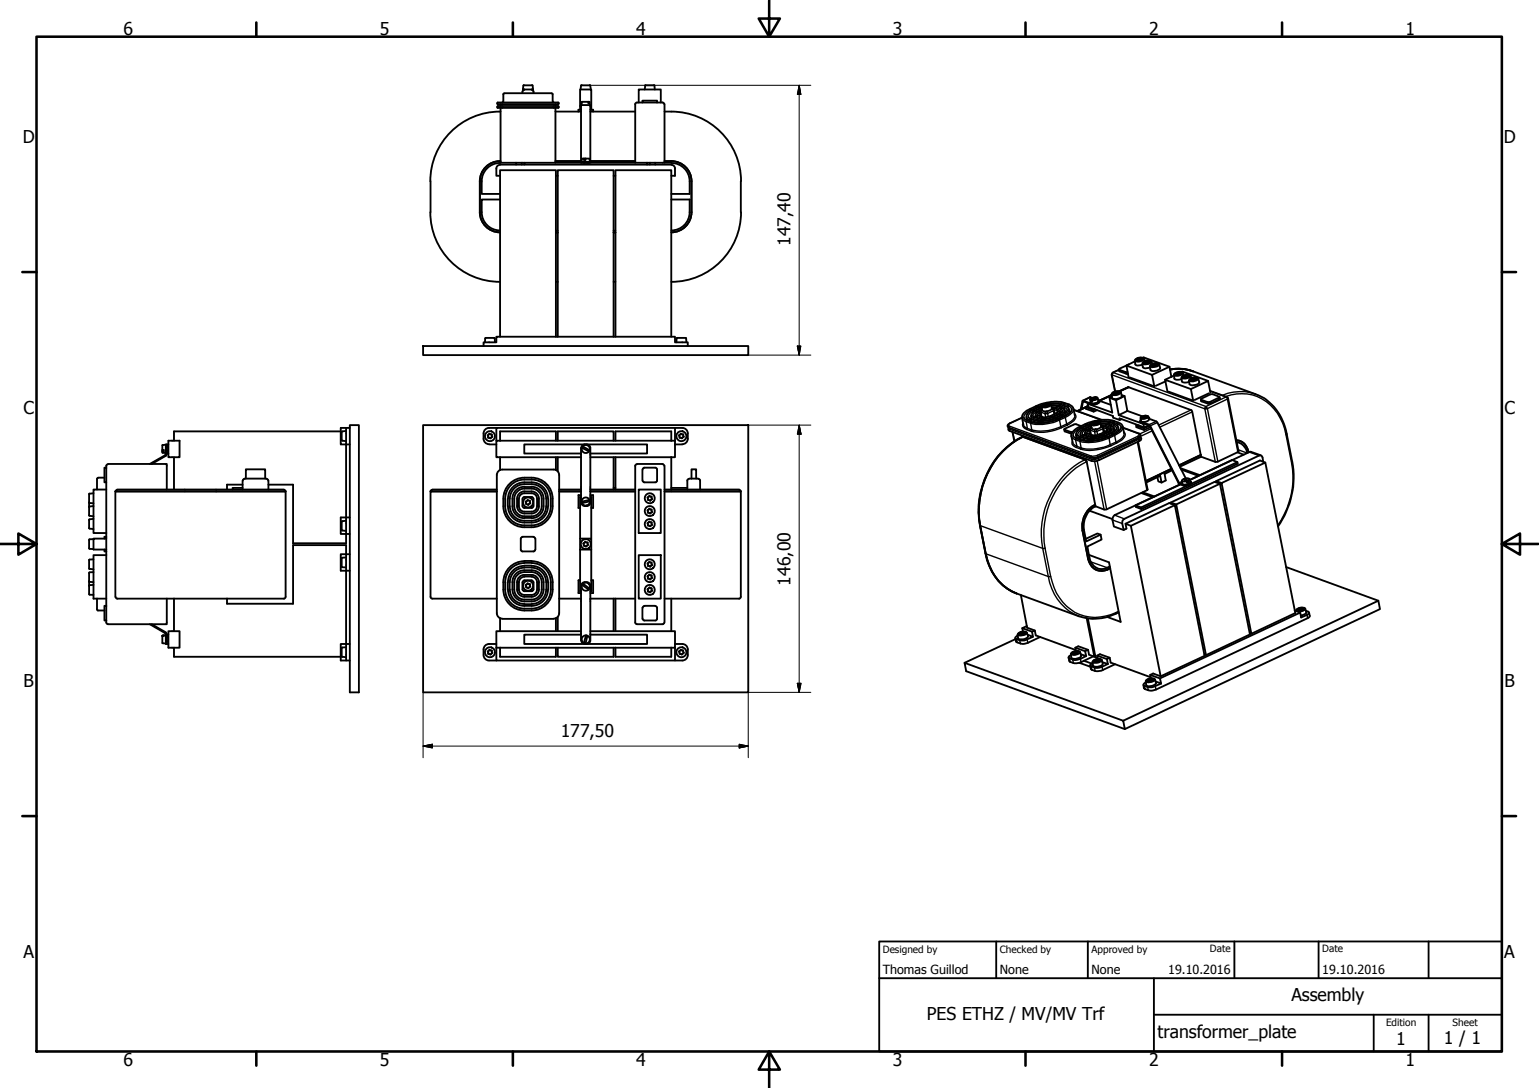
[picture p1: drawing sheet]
<svg xmlns="http://www.w3.org/2000/svg" width="420mm" height="297mm" viewBox="0 0 420 297" stroke-linecap="round" stroke-linejoin="round" font-family="sans-serif">
<defs><g id="words">
<g font-size="4.8">
<text x="33.7" y="9.6">6</text>
<text x="103.7" y="9.6">5</text>
<text x="173.7" y="9.6">4</text>
<text x="243.7" y="9.6">3</text>
<text x="313.7" y="9.6">2</text>
<text x="383.7" y="9.6">1</text>
<text x="6.2" y="38.9">D</text>
<text x="410.5" y="38.9">D</text>
<text x="215.8" y="67.2" transform="rotate(-90 215.8 67.2)">147,40</text>
<text x="6.4" y="113.1">C</text>
<text x="410.7" y="113.1">C</text>
<text x="215.8" y="159.9" transform="rotate(-90 215.8 159.9)">146,00</text>
<text x="6.4" y="187.4">B</text>
<text x="410.7" y="187.4">B</text>
<text x="153.1" y="201.3">177,50</text>
<text x="6.4" y="261.7">A</text>
<text x="410.7" y="261.7">A</text>
<text x="352.6" y="273.4">Assembly</text>
<text x="253" y="278.6">PES ETHZ / MV/MV Trf</text>
<text x="316" y="283.4">transformer_plate</text>
<text x="381.2" y="285.3">1</text>
<text x="394.2" y="285">1 / 1</text>
<text x="33.7" y="290.9">6</text>
<text x="103.7" y="290.9">5</text>
<text x="173.7" y="290.9">4</text>
<text x="243.7" y="290.9">3</text>
<text x="313.7" y="290.9">2</text>
<text x="383.7" y="290.9">1</text>
</g>
<g font-size="3.4">
<text x="241" y="266">Thomas Guillod</text>
<text x="273" y="266">None</text>
<text x="298" y="266">None</text>
<text x="318.9" y="266">19.10.2016</text>
<text x="361" y="266">19.10.2016</text>
</g>
<g font-size="2.7">
<text x="241" y="260.1">Designed by</text>
<text x="273" y="260.1">Checked by</text>
<text x="298" y="260.1">Approved by</text>
<text x="330.3" y="260">Date</text>
<text x="361" y="260">Date</text>
<text x="378.4" y="280.1">Edition</text>
<text x="396.6" y="280.1">Sheet</text>
</g>
</g></defs>
<!-- layer: Visible (ISO) -->
<g fill="none" stroke="#000" stroke-width=".51">
<path d="M135.9 28.9h16.5M135.9 29l-.2 .2 .2 .2h16.5M136.7 30.5a19 19 0 0 0-19.2 19M136.7 29.4v15h6.4M136.7 28.4v.5M137.4 27.7l-.3 .2M137.6 25.5l-.2 .2v2M137.7 25.4h12.9M142.6 24.9v.5M142.9 23.4l-.2 1h2.8l-.1-1M143 23.3h2.3M143 23.2l-.1 .2"/>
<path d="M143.2 24.5l-.5 .5M145.1 24.5l.5 .5M145.3 23.2l.1 .2M145.7 24.9v.5M150.7 25.5l.2 .2v2M150.9 27.7l.3 .2M151.6 30.5h7M151.6 28.4v.5M151.6 29.4v15M152.4 29l.2 .2-.2 .2M152.4 28l.2 .2-.2 .2M152.4 28h-16.5l-.2 .2 .2 .2h16.5"/>
<path d="M158.4 28.9h.2M158.6 28.9v-.2h2.6v.2M158.6 30h-.7v.5M158.6 28.9v15.3M158.6 23.4l-.1 1M158.7 23.3h2.3M158.8 23.2l-.2 .2M160.6 27.8l.1 .4h.1v-.4M160.9 27.8h.1M160.9 27.8h-2l-.2 .9M161 27.9v.8M161 23.2l.2 .2"/>
<path d="M161.2 28.9h.2v-4.5h-3v5.6M161.2 28.9v15.3M161.2 30h.7v.5M161.2 30.5h12.2M161.2 23.4l.1 1M161.4 28.9v1.1M174.4 28v-3.6h6v3.6M175.4 28v-.5h4v.5M176.1 23.4l-.1 1M176.2 23.2l-.1 .2M176.3 23.3h2.3M178.5 23.2l.2 .2"/>
<path d="M178.7 23.4l.1 1M180.9 28l.5 .5M180.9 28h-7l-.4 .2-.1 16.2M181.4 28.4v16h-4.7M181.4 30.5h1.9M183.3 30.5a19 19 0 0 1 19 19M117.5 57.9a19 19 0 0 0 19 19M117.5 49.5v8.5M135.5 46v2h1M136.5 44.5a5 5 0 0 0-5 5v3.4h5M136.5 54.5h-5a9.1 9.1 0 0 0 .7 5.9 5 5 0 0 0 4.3 2.5M136.5 44.4h.2"/>
<path d="M136.7 44a5.5 5.5 0 0 0-5.7 5.5v8.5a5.5 5.5 0 0 0 5.5 5.4M140.9 44.4v.5M142.4 44.4v.5M143.1 44.9v-.5h33.6v.5M151.6 44h7M151.8 48h.5M158.6 44.2h2.6v.2h-2.6zM158.9 43.3h2M158.9 43.4l-.2 .8M159.4 43.3v.4h.4l.1-.4M160.9 43.4h.1M161 43.4v.8"/>
<path d="M161.2 44h12.2M167.5 48h.5M177.4 44.4v.5M178.9 44.4v.5M181.4 44.4h1.9M181.4 44h1.9M183.3 44.9l-46.8 .1a.98 .98 0 0 0-1 1M183.3 54.5h5a9.1 9.1 0 0 1-.7 5.9 5 5 0 0 1-4.3 2.5M183.3 45a.98 .98 0 0 1 1 1M183.3 44.5a5 5 0 0 1 5 5v3.4h-5M183.3 44a5.5 5.5 0 0 1 5.5 5.5v8.5a5.5 5.5 0 0 1-5.5 5.4M184.3 46v2h-1"/>
<path d="M202.2 49.5v8.5M202.3 57.9a19 19 0 0 1-19 19M151.8 63h.5M151.8 63.5h.5M151.8 76.9h.5M167.5 63h.5M167.5 63.5h.5M167.5 76.9h.5M115.5 94.5h88.8v2.5h-88.8zM132 94.5v-1h3.5v-1.6h48.8v1.6h3.5v1M132.5 92.4l-.1 1.1M132.6 92.3l-.1 .1"/>
<path d="M132.7 92.3l2.4 .1M135.1 92.4v1.1M136.5 91.9v-45.4h15.3v45.4M152.3 91.9v-45.4h15.2v45.4M168 91.9v-45.4h15.3v45.4M184.7 92.4v1.1M184.7 92.4l2.5-.1 .1 .1M187.3 92.4l.1 1.1M307.5 99.8l7 2.5 .7 3.2M308.1 99.5l-.1 .1M309.8 98.7l-2.3 1.1 .6 3.2M310.5 98l.6-.2 .6 .2-.1 .2-.6 .2-.5-.1z"/>
<path d="M312 97.7l.2-.1 7.1 2.5 .5 2.8M312.7 98.7h1.1l-.1 .3-.6 .2-.6-.2zM314.6 99.6l1.2-.2-.1 .3-.6 .2-.6-.1zM93 117.8h-45.5v2.5M93.4 117.8l-.1 .1v2.3l.1 .1M94.5 116.8v4.5M94.5 117.7l-1 .1M95.5 116.1h2.5v72.9h-2.5zM95.5 116.8h-2.5v4.5h1.5M115.5 116.1h88.8v72.9h-88.8zM132 118.3v1.5a1.49 1.49 0 0 0 1.5 1.5M133.2 119v.4"/>
<path d="M133.2 119.4l.2 .1M133.3 118.8l-.1 .2M133.4 119.5l.6 .1M133.5 116.8a1.49 1.49 0 0 0-1.5 1.5M133.5 116.8h2M133.7 118.5l-.5 .2M133.8 118.4l.3 .2M134.2 118.6l.1 .7M134.3 119.4l-.3 .2M184.3 116.8h2a1.49 1.49 0 0 1 1.5 1.5M185.4 119l.1 .4M185.6 119.4l.1 .1"/>
<path d="M185.7 119.5l.5 .1M185.7 118.5l-.3 .5M185.8 118.5l.6 .1M186.4 118.6l.1 .1M186.5 118.7l.1 .4M186.6 119.1l-.3 .5M187.8 118.3v1.5a1.49 1.49 0 0 1-1.5 1.5M279.1 119.2h.1M279.2 119.2l17.1 6.3 .4 .5 2.4 12.2M279.2 119.2l-.1 .1M285.1 110.5l1.2-.1-.2 .4-.6 .1h-.5zM292.4 118h.4"/>
<path d="M292.5 118.4h.1M293.1 115.9l.7-.1 1.3 .5M295.5 109.5l-.5 2.2M295.7 109.7l-.4 2M295.7 109.4l2.2 .8M295.8 109.6l2.5 .9 1.5-.4M296.4 111.2l.7-.3-2.9 1.4M296.9 110.2l.2 .9 6.7 2.5 .1 .4 1.8 .7M297.7 108.4l.4 .2M298.1 109.4l-.2 .2M298.6 115.5l.7-.3 .4 .2-.2 .3-.5 .2-.6-.2zM298.9 111.7l-.4 .2"/>
<path d="M299.2 108.6l-.1-.2-1.2 .9v.3M299.5 112l-.9 .4-2.1-.8-.1-.4 2.1 .7 .1 .5M299.5 108.5l-1.3 .8v.4l-.3-.1M299.7 108.7l.2 .8a1.73 1.73 0 0 1-2.2 .4l-.1-.8M299.7 109.8l-.4 .2M299.8 109.3h.1M300.1 109.4l3.2 1.1M302.9 108.6l1.8 .7M303.5 108.3l-.6 .3 .8 4-6.8-2.4 .2-.1M303.5 107.9l-3.3 1.5M304.2 107.2l1.2-.2-.2 .4-.5 .2-.6-.1zM304.7 109.3l2.3-1.2 .8 4.1-2.4 1.1z"/>
<path d="M305.4 113.3l6.8 2.4 .2 1M306.2 114.4l-.5 .3-.1-.5 6.8 2.5 1.2-.6M306.2 107.9l.8 .2M307.3 101.6h.5M307.5 102h.5M307.8 112.2l4 1.5M308 105.7h.1M308.1 105.7l17.2 6.3 2.6 12.7M308.1 105.7l-2.5 1.2M308.4 103l6.5 2.4M310.6 116l-.4 .2M310.7 119.6l-11.7 5.6-.6-.2"/>
<path d="M311.4 114.2l.1-.2 1.9-.3 .1 .3v.2l-.1-.4-1.9 .4v.3l-.1-.2M311.5 115.1l2.2 .8M311.5 115.4l2.3 .8M312.4 115.7h-.2M313.6 114l.1 .5a1.56 1.56 0 0 1-2.2 .4l-.1-.5M313.6 114.3l2.1 .7M313.8 116.3l-1.5 .7M313.9 116.3l7.9 15.6M314 116.3l7.9 15.5M314.1 116.6l-1.7 .8-2.1-.8-.1-.4 2.1 .8 .1 .4M316 115.4l7.7 15.2M318.2 104.1l-2.7 1.2"/>
<path d="M319 106.9l6.4 2.4M319.3 100.1l-4.8 2.2M319.4 100.9a12.5 12.5 0 0 1 6.4 .5l17 6.2M320.5 102.5l-2.4 1.2M321.2 101.9l.6-.2 .6 .1-.2 .4-.5 .1-.6-.1zM322.6 101.5h.2l7 2.5M323.3 102.7l.6-.2 .6 .1-.7 .4h-.6zM325.1 106.2l-7-2.5 .6 3.1M325.3 103.4l1.2-.1-.1 .3-.6 .2-.6-.1zM330.1 107.4l-4 1.8M330.4 107.7l.7-.1 1.8 .7-.2 .3M330.5 107.2l-.7-3.2-4.7 2.2 .7 3.2"/>
<path d="M333.1 108.8l-.2 .2M24.3 137.2l1.2 .2M24.3 138.3v.1M24.3 134.9v3.4M24.5 134.7l-.2 .2M25.5 138.2l-1.1 .1-.1 2.4M25.5 134.7l-1.1 .1M26.5 130.7v3M26.7 130.4h1.8M26.8 130.5l-.3 .2M29 133.7h-3.5v11.8h3.5M29 127.7h-.5v4h.5"/>
<path d="M29 127.2v42.7M29.5 126.7l-.5 .5M29.5 126.7h16v7M31.5 134.2h46.5v28.7M31.5 134.2v28.7M32 133.7h45.5M32 133.7l-.4 .5M44.3 122.9h.4v.3h-.4M44.3 121.5v2.1M44.4 123.6l.9 .1M44.4 123.5v.1M45.1 124.3l-4.2 2.4"/>
<path d="M45.2 124l-.1 .2M45.3 124v-2.7h.2v2.7M45.3 121.4l-.9 .1M45.5 124l-.3 .4-3.8 2.3M46 120.3h3v4.5h-3zM46 121.3h-.5v2.5h.5M47.5 124.8v8.9M66.2 133.2h-2.7v.5M66.2 132.3h-4.2v1.4M66.2 131.2v2.5M66.3 131.2l.4-.5h6l.5 .5M67.1 130.7v-2.6h5.3v2.6"/>
<path d="M73.3 132.3h6.7v16h14.5v-2.5M73.3 131.2v2.5M77.5 133.7l.5 .5h-46.5M93.5 120.3l1 .1M94.5 121.3v24.5M94.5 121.3h1M118 133.7l-.5 .5h18.1h-18.1v28.7M118 133.7h17.6M133.5 121.3h2M135.5 120.3v-3.5h48.8v3.5M136.5 120.3h-1v4.5h1M136.5 120.3v-2.5h15.3v2.5"/>
<path d="M136.5 124.8v3.5M136.5 120.3h47.8M136.5 124.8h22.1M137.1 128.2a1.49 1.49 0 0 0-1.5 1.5v37.7a1.49 1.49 0 0 0 1.5 1.5M137.2 128.2h13.9M137.4 138.2a5.7 5.7 0 0 0 5.8 5.7M137.9 138.2a5.2 5.2 0 0 0 5.3 5.2M138.6 136.2v2M138.7 138.2a4.5 4.5 0 0 0 4.5 4.5M139.1 136.2v2M139.2 138.2a4 4 0 0 0 4 4M139.9 138.2a3.3 3.3 0 0 0 3.3 3.3"/>
<path d="M140.4 138.2a2.76 2.76 0 0 0 2.8 2.8M141.2 138.2a2 2 0 0 0 2 2M141.7 138.2a1.49 1.49 0 0 0 1.5 1.5M142.6 136.2v2M142.7 138.2l.5 .5M143.1 134.2h2.1M143.1 138.7h2.1M143.1 135.7h2.1M143.1 139.7h2.1M143.1 130.4h2.1M143.1 130.9h2.1M143.1 132.2h2.1"/>
<path d="M143.1 131.7h2.1M143.1 133h2.1M143.1 133.4h2.1M143.1 134.7h2.1M143.2 135.7l-.5 .5M143.2 134.7a1.49 1.49 0 0 0-1.5 1.5v2M143.2 134.2a2 2 0 0 0-2 2v2M143.2 133.4a2.76 2.76 0 0 0-2.8 2.8v2M143.2 132.9a3.3 3.3 0 0 0-3.3 3.3v2M143.2 132.2a4 4 0 0 0-4 4M143.2 131.7a4.5 4.5 0 0 0-4.5 4.5M143.2 130.9a5.2 5.2 0 0 0-5.3 5.3v2"/>
<path d="M143.2 130.4a5.7 5.7 0 0 0-5.8 5.8v2M143.6 136.9v.6M144 136.6l-.4 .3M144.1 136.6h-.1M144.2 136.5l.5 .4M144.6 137.5l-.3 .3-.6-.3M144.7 136.9l.1 .4M144.7 137.3v.2M145.1 135.7l.5 .5M145.1 134.7a1.49 1.49 0 0 1 1.5 1.5v2M145.1 134.2a2 2 0 0 1 2 2v2M145.1 133.4a2.76 2.76 0 0 1 2.8 2.8v2"/>
<path d="M145.1 132.9a3.3 3.3 0 0 1 3.3 3.3v2M145.1 131.7a4.5 4.5 0 0 1 4.5 4.5M145.1 130.9a5.2 5.2 0 0 1 5.3 5.3v2M145.1 130.4a5.7 5.7 0 0 1 5.8 5.8v2M145.1 132.2a4 4 0 0 1 4 4l.1 2M145.6 138.2l-.5 .5M145.7 136.2v2M146.6 138.2a1.49 1.49 0 0 1-1.5 1.5M147.1 138.2a2 2 0 0 1-2 2M147.9 138.2a2.76 2.76 0 0 1-2.8 2.8M148.4 138.2a3.3 3.3 0 0 1-3.3 3.3M149.1 138.2a4 4 0 0 1-4 4"/>
<path d="M149.6 138.2a4.5 4.5 0 0 1-4.5 4.5M149.7 136.2v2M150.4 138.2a5.2 5.2 0 0 1-5.3 5.2M150.9 138.2a5.7 5.7 0 0 1-5.8 5.7M151.2 128.2a1.49 1.49 0 0 1 1.5 1.5v37.7a1.49 1.49 0 0 1-1.5 1.5M151.8 124.8v3.5M152.3 120.3v-2.5h15.2v2.5M152.3 124.8v3.9M152.7 134.2h5.9M152.7 133.7h5.9M158.6 123.8h-15.5v-2.5h33.6v2.5h-15.5M158.6 122.3v14.9"/>
<path d="M158.6 135.2h-.7v3.5h.5M158.6 135.7h-.2v11.4M158.7 137.2a1.09 1.09 0 0 0 1.4 1M158.8 137h.1M158.9 122.2l1.8 1 .2-.3M159.1 121.8l1.8 1.1M159.1 121.9l-.2 .4M160.1 121.3a1.13 1.13 0 0 0-1.4 1M160.2 121.3a.98 .98 0 0 1 1 1v14.9a.99 .99 0 0 1-1 1M160.9 136.5l.1 .4M160.9 136.5l-2 .5M161 136.9l-2 .4-.1-.3"/>
<path d="M161.2 124.8h22.1M161.2 134.2h12.2M161.2 133.7h12.2M161.2 135.2h.7v3.5h-.5M161.2 135.7h.2v11.4M167.5 124.8v8.9M167.5 133.2h.5M168 120.3v-2.5h15.3v2.5M168 124.8v8.9M173.4 127.2v42.7M173.9 126.7l-.5 .5M173.9 126.7h7"/>
<path d="M174.4 133.7h6v11.8h-6zM175.4 128.2v3M175.5 131.2l.4 .5M175.9 127.7h3l.5 .5-.1 3.2-.4 .3h-3M175.9 127.7l-.4 .5M176.8 139.5l.1 .4M176.8 135.9l.1 .4M176.9 139.9l.1 .1M176.9 136.4l.1 .1M176.9 139.2l-.1 .2M176.9 135.7l-.1 .2M177 136.5l.4 .2"/>
<path d="M177.2 139l-.3 .2M177.2 135.5l-.3 .2M177.4 138.9l.4 .2M177.4 135.5l.4 .1M177.4 138.9h-.2M177.4 135.4l-.2 .1M177.8 139.1l.2 .5M177.8 135.6l.1 .1M177.9 135.7l.1 .6M177.9 136.4l-.5 .2M178 139.7l-.6 .4M180.9 126.7l.5 .5"/>
<path d="M181.4 133.7h20.4M181.4 127.2v42.7M183.3 124.8v8.9M183.3 133.2h4.3M184.3 120.3v4.5h-1M184.3 121.3h1.9M188.1 130.7l-.5 .5v2.5M188.2 130.7l2.7 .1 .2 .4v2.5M188.8 130.7v-2.6h1.3v2.6M201.8 133.7l.4 .5h-20.8h20.8v28.7M297.4 139.4l6.3 2.3M298.9 125l.1 .2"/>
<path d="M299 137.8a6.8 6.8 0 0 0-3.5 7l1.6 7.7a3.7 3.7 0 0 0 6 2.6M299.1 138.2a5.9 5.9 0 0 0-3.2 6.4l.6 3.2 4-1.8 .2 1.3-3.8 1.9 .5 3.1a3.5 3.5 0 0 0 5.6 2.4M299.1 138.2l2.3 .9M311.5 138.5l26.3-12.3 .1 .4-26.3 12.4-1.5-.6-.1-.4 1.5 .5 .1 .5M311.6 134.6l3.2 1.1M312 134.4l3.2 1.2M313.1 133.8l-11 5.3M316 130.3l.2 1.1 .9 .3-.4-1.8-3.8 1.8M319.8 128l-6.9 3.3M320 128.4l-2.1 1 .4 1.8-1.2 .5M320.7 137.9l-1.5-.6-11.9 5.7 .2 1.3-.7 .4-.4-1.8M321.1 137.7l8.1 41.2"/>
<path d="M322 132l1 .4M322.1 132.2a2.53 2.53 0 0 0 2.8 .1M322.2 132.3l-17.9 8.3M322.3 127.8l5.2 1.9M322.5 128.2l4.7 1.7M323.2 130.8l.8 .6v.3l.4-.1M323.4 131h.1M323.5 131v-.3l.8 .5 .1 .4M323.5 131l.9 .6M324.7 130.9l.3 .7a1.73 1.73 0 0 1-2.2 .5l-.1-.9M324.8 132l-.4 .2M324.9 131.4h.1"/>
<path d="M327.9 124.2l-6 2.8M327.9 124.7l-5.8 2.7M327.9 124.7l3.9 1.4M332 131.4l1.5 .5M333.1 132.1l8.1 41.1-12 5.7-.4-.2M333.1 132.1l-12 5.6-1.5-.5M333.1 132.1l-1.5-.5-12 5.6 .1 .3M337.6 120.2a3.6 3.6 0 0 1 3.3 3.3M337.7 120.7a3.6 3.6 0 0 1 2.8 2.9M337.8 123.5l1.7 .6M337.9 123.4l-5.4 2.6M341.6 123.4l-.3-.1-16.5 7.7 11.6-5.4 1.4 .6"/>
<path d="M344.9 126.1l-.2-1.2a.67 .67 0 0 0-1-.5l-36.7 17.3M345.4 126.3l-1.4-.6-12 5.7v.3M24.3 140.7l1.2 .3M24.3 158.7l1.2 .2M24.3 144.2l1.2 .2M24.3 152.9l.2 2.5M24.3 158.8v3.4l1.2 .2M24.3 141.9v2.3M24.3 158.7v.1M24.4 155.3l1.1 .1M25.5 156.2l-1.1 .1-.1 2.4M25.5 152.7l-1.2 .2"/>
<path d="M25.5 141.7l-1.2 .2M25.5 159.7l-1.2 .2M25.5 147.2l-1.1 .1-.1 2.4 .2 .1 1 .1M28.5 150v.5h.5M29 151.6h-3.5v11.8h3.5M29 147.1h-3.5v2.9h3.5M29 146.5h-.5v.6M93.3 154.7l.1 .2M93.3 152.4v2.3M93.4 152.3l-.1 .1M93.4 142.3l-.1 .1v2.3l.1 .1M93.5 154.9h1"/>
<path d="M93.5 144.8l1 .2M94.5 145.8h1M94.5 152.2l-1 .1M94.5 142.2l-1 .1M95.5 141.3h-2.5v4.5h1.5M95.5 151.3h-1v4.5h1M138.6 158.9v2.1M139.1 158.9v2.1M142.2 150.1l.4 .4h3l.5-.4M142.6 158.9v2.1M142.6 146.5h3.1M142.7 146.6l-.5 .5v2.9"/>
<path d="M143.1 158.4h2.1M143.1 143.9h2.1M143.1 143.4h2.1M143.1 142.2h2.1M143.1 142.7h2.1M143.1 141.4h2.1M143.1 141h2.1M143.1 140.2h2.1M143.1 157.4h2.1M143.1 153.1h2.1M143.1 153.7h2.1M143.1 154.4h2.1"/>
<path d="M143.1 154.9h2.1M143.1 156.2h2.1M143.1 155.7h2.1M143.1 157h2.1M143.2 158.5l-.5 .5M143.2 157.5a1.49 1.49 0 0 0-1.5 1.5v2a1.49 1.49 0 0 0 1.5 1.4M143.2 157a2 2 0 0 0-2 2 3.6 3.6 0 0 0 .5 3.3l.9 .6h.6M143.2 156.2a2.76 2.76 0 0 0-2.8 2.8 4.2 4.2 0 0 0 1 4.1l1.1 .5 .7 .1M143.2 155.7a3.3 3.3 0 0 0-3.3 3.2 4.9 4.9 0 0 0 .9 4.3 3.3 3.3 0 0 0 2.4 1M143.2 155a4 4 0 0 0-4 4M143.2 154.5a4.5 4.5 0 0 0-4.5 4.5M143.2 153.7a5.2 5.2 0 0 0-5.3 5.3 6.2 6.2 0 0 0 2.2 6.2 5.2 5.2 0 0 0 3.1 1"/>
<path d="M143.2 153.2a5.7 5.7 0 0 0-5.8 5.7 6.7 6.7 0 0 0 2.4 6.7 5.7 5.7 0 0 0 3.4 1.1M143.6 159.6v.6M144 159.4l-.4 .2M144 159.3l.6 .2M144.6 159.4l.1 .2M144.7 159.6v.6M145.1 158.5l.5 .5M145.1 157.5a1.49 1.49 0 0 1 1.5 1.5v2a1.49 1.49 0 0 1-1.5 1.4M145.1 157a2 2 0 0 1 2 2 3.6 3.6 0 0 1-.6 3.3l-.8 .6h-.6M145.1 156.2a2.76 2.76 0 0 1 2.8 2.8 4.2 4.2 0 0 1-1 4.1l-1.1 .5-.7 .1M145.1 155.7a3.3 3.3 0 0 1 3.3 3.3 4.9 4.9 0 0 1-1 4.2 3.3 3.3 0 0 1-2.3 1M145.1 155a4.1 4.1 0 0 1 4.1 3.9 5.8 5.8 0 0 1-1.3 4.8 4 4 0 0 1-2.8 1.2"/>
<path d="M145.1 154.5a4.5 4.5 0 0 1 4.5 4.5M145.1 153.7a5.2 5.2 0 0 1 5.3 5.3 6.2 6.2 0 0 1-2.2 6.2 5.2 5.2 0 0 1-3.1 1M145.1 153.2a5.7 5.7 0 0 1 5.8 5.7 6.7 6.7 0 0 1-2.4 6.7 5.7 5.7 0 0 1-3.4 1.1M145.6 146.6l.5 .5M145.7 158.9v2.1M146.2 147.1v2.9M149.7 158.9v2.1M158.4 150v-2.9h3v2.9M158.4 158.4h-.5v3.5h.7M158.4 150v11.4h.2M158.4 150h3M158.6 159.9v14.9"/>
<path d="M159.2 159.4l1.6 1.2M159.2 159.4l-.3 .4 1.7 1.2 .3-.4M159.3 148.4v.4M159.4 148.9l.1 .1M159.5 149l.4 .2M159.9 147.9l-.6 .5M159.9 148l.5 .1 .1 .6M160.1 149.1l-.2 .1M160.1 158.9a1.13 1.13 0 0 0-1.4 1M160.2 158.9a.98 .98 0 0 1 1 1v14.9M160.5 148.9l-.4 .3M160.5 148.7l-.1 .1"/>
<path d="M161.4 158.4h.5v3.5h-.7M161.4 150v11.4h-.2M174.4 151.6h6v11.8h-6zM176.8 157.5l.2 .5M176.8 154l.2 .5M176.8 143l.1 .4M176.9 143.3l.1 .2M176.9 157.3l-.1 .1M176.9 153.8l-.1 .2M176.9 142.7l-.1 .2M177 140l.4 .2M177 158l.4 .1"/>
<path d="M177 154.5l.4 .1M177 143.5l.4 .2M177.2 157l-.3 .2M177.2 153.5l-.3 .2M177.2 142.5l-.3 .2M177.2 153.5l.6 .1M177.2 142.5l.6 .1M177.4 156.9l.4 .2M177.4 156.9l-.2 .1M177.6 154.6l-.2 .1M177.8 157.1l.2 .7-.6 .4M177.8 153.6l.2 .7-.4 .3"/>
<path d="M177.8 142.6l.1 .2M177.9 142.7l.1 .4M178 143.2l-.6 .4M269.1 151.2a14.2 14.2 0 0 0 8.5 10.8M297.3 151.5l5.5 2 3.1 16.3-3.6-1.3M303.7 142l.4 1.7 2.7 1M307.3 143l1.4 .6M351.1 154.8l25.2 9.2M26.5 163.4v3M26.5 166.5l.3 .2h1.7M29 169.9l.5 .5M29 165.4h-.5v4h.5"/>
<path d="M31.6 163l.4 .4h45.5l.5-.4M40.9 170.4l4.2 2.5M41.4 170.4l3.9 2.2M44.3 173.7l.4-.2h-.4v2.1M44.4 175.6l.9 .1M44.4 175.5v.1M45.1 172.9l.1 .2M45.2 172.7l.3 .4M45.3 173.1v2.7h.2v-2.7M45.3 173.4l-.9 .1M45.5 163.4v7h-16M46 172.3h3v4.5h-3z"/>
<path d="M46 173.3h-.5v2.5h.5M47.5 176.8v2.5h45.5M47.5 163.4v8.9M62 163.4v1.4h18v-16h14.5v2.5h-1.5v4.5h1.5v20h-1.5v4.5h1.5M93.3 179.2l.1 .2M93.4 176.8l-.1 2.4M93.5 179.3l1 .1M94.5 176.7l-1 .1M95.5 175.8h-1v4.5h1M117.5 163l.5 .4M118 163.4h17.6M132 177.3v1.5a1.49 1.49 0 0 0 1.5 1.5"/>
<path d="M133.2 178v.4M133.2 178.4l.6 .2M133.5 175.8a1.49 1.49 0 0 0-1.5 1.5M133.5 175.8h2M133.7 177.5l-.5 .5M133.8 177.4l.3 .2M134 178.6l-.2 .1M134.2 177.6l.1 .1M134.3 177.7v.6M134.3 178.4l-.3 .2M135.5 176.8v3.5h48.8v-3.5M135.5 176.8h47.8"/>
<path d="M136.5 172.3h-1v4.5M136.5 168.8v3.5M136.5 176.8v2.5h15.3v-2.5M136.5 172.3h22.1M137.2 169h13.9M138.7 160.9a4.5 4.5 0 0 0 4.5 4.5M139.2 160.9a4 4 0 0 0 4 4M142.7 160.9l.5 .5M143.1 161.4h2.1M143.1 166.7h2.1M143.1 166.2h2.1M143.1 165h2.1"/>
<path d="M143.1 165.4h2.1M143.1 164.2h2.1M143.1 163.7h2.1M143.1 162.4h2.1M143.1 162.9h2.1M143.7 160.2l.6 .3M144.6 160.3l-.3 .2M145.6 160.9l-.5 .5M149.6 160.9a4.5 4.5 0 0 1-4.5 4.5M151.8 168.8v3.5M152.3 176.8v2.5h15.2v-2.5M152.3 168.5v3.8"/>
<path d="M152.7 163.4h5.9M158.6 173.3h-15.5v2.5h33.6v-2.5h-15.5M158.7 174.8a1.09 1.09 0 0 0 1.4 1M160 173.5l-.6 2.1M160 173.5l.4 .1M160.3 173.6l-.4 2-.4-.1M161.2 174.8a.98 .98 0 0 1-1 1M161.2 172.3h22.1M161.2 163.4h12.2M167.5 163.4v8.9M168 163.4v8.9M168 176.8v2.5h15.3v-2.5"/>
<path d="M173.4 169.9l.5 .5h7M175.4 165.9v3.1M175.5 168.9l.4 .5M175.9 165.4h3M175.9 165.5l-.4 .4M176.8 160.9l.2 .6M176.9 160.8l-.1 .1M177 161.6l.4 .1M177.2 160.5l-.3 .3M177.4 160.4l.4 .2M177.4 160.4l-.2 .1M177.8 160.6l.2 .7-.6 .4"/>
<path d="M178.9 165.5l.5 .4v3.1M179.4 168.9l-.5 .5h-3M181.4 169.9l-.5 .5M181.4 163.4h20.4M183.3 172.3h1v4.5h-1M183.3 163.4v8.9M184.3 175.8h2a1.49 1.49 0 0 1 1.5 1.5M185.4 178l.1 .4M185.6 178.4l.1 .1M185.7 178.6l.4 .1M185.7 177.5l-.3 .5M185.8 177.5l.6 .1"/>
<path d="M186.2 178.6h-.1M186.4 177.5l.1 .2M186.5 177.7l.1 .6M186.6 178.4l-.3 .2M187.8 177.3v1.5a1.49 1.49 0 0 1-1.5 1.5h-2M202.2 163l-.4 .4M277.2 174.5l-13.9 6.5M277.4 175.1l1.2 .6M277.5 174.5l.9 .3M277.9 173.5l-.2 .1M278.6 172.8l1.1-.1v.3l-.7 .2h-.6zM278.7 162.4l1.7 9 2.1 .7 .3 1.4 10.9 4"/>
<path d="M279.1 171.5l2.6 1M280.4 170.9l-1.3 .6 .2 1M280.5 173.3l1.5 .5-1.6 .7M282.5 172.1l-.8 .4 .3 1.3M284 173.9l-3.4 1.6M292 179.8l.9 .3M292.4 178.9h-.1M293.1 178.1l.6-.2 .6 .1-.2 .3-.6 .2-.6-.1zM293.6 176.8l2.6 1M293.8 177.7l-.2-.9 .8-.3 2.7 .9 .2 1.3 1.5 .6M295 178.6l1.5 .5-1.5 .8M296.7 168.8l2.1 10.5 .2-.1"/>
<path d="M297 168.8l2.1 10.6 .6 .2M297.1 177.4l-.9 .4 .3 1.3M298.5 179.2l-3.4 1.6M299.5 179l2.7 .9M299.7 179.9l-.2-.9 .8-.4 2.7 1 .2 1.3 10.9 4M303 179.6l-.8 .3 .3 1.4M341.2 172.8l.4 .2 12-5.6-8.2-41.1-11.9 5.6 8.1 41.1M353.4 166.7l1.6 .5M354.5 166.3l1.2-.1-.1 .3-.6 .2-.5-.1zM356.5 166.7l.9 .5-.6 .7-1.6 .7-.2-1.4-38.3 18 .3 1.4M357.6 168.1l-.6 .7-41.4 19.5M133.5 180.3h2"/>
<path d="M291.9 180.4l.3 .3 .9 .3M294.7 181l3 1M294.9 180.9v.1M295.9 180.4l2.1 .8M297.9 181.9l.9 .4M298.1 182.9l.9 .3M298.3 181l-.1 .1M299 180.3l.6-.2h.6l-.1 .4-.6 .1h-.6zM300.9 180.8l1.6 .5M302.5 181.3l-1.6 .7M304.4 181.3l-3.3 1.6M306.6 196.8l69.7-32.8 .4 2.3-69.6 32.8z"/>
<path d="M306.6 196.8l-43.3-15.8 .5 2.2 43.3 15.9M312.4 187.2l.9 .4M312.6 188.1l.9 .4M312.8 186.3l-.1 .1M313.5 185.6l1.2-.1-.2 .3-.6 .2-.5-.1zM314 184.3l2.7 .9M315.5 186l1.5 .6M316.9 184.6l-8.2-41 12-5.7 8.2 41.2-12 5.5-2.1-.7-.8 .4 .2 .9M317 186.6l-1.6 .7"/>
<circle cx="133.8" cy="119.1" r="1.37"/>
<circle cx="186" cy="119.1" r="1.37"/>
<circle cx="144.2" cy="137.2" r="1.37"/>
<circle cx="159.9" cy="122.6" r="1.11"/>
<circle cx="159.9" cy="136.9" r="1.11"/>
<circle cx="177.4" cy="139.5" r="1.37"/>
<circle cx="177.4" cy="136" r="1.37"/>
<circle cx="144.2" cy="159.9" r="1.37"/>
<circle cx="159.9" cy="148.5" r="1.37"/>
<circle cx="177.4" cy="143.1" r="1.37"/>
<circle cx="177.4" cy="157.6" r="1.37"/>
<circle cx="177.4" cy="154.1" r="1.37"/>
<circle cx="133.8" cy="178.1" r="1.37"/>
<circle cx="159.9" cy="160.2" r="1.11"/>
<circle cx="159.9" cy="174.6" r="1.11"/>
<circle cx="177.4" cy="161.1" r="1.37"/>
<circle cx="186" cy="178.1" r="1.37"/>
</g>
<g fill="#000">
<circle cx="159.3" cy="44.4" r=".25"/>
<circle cx="160.5" cy="44.4" r=".25"/>
<circle cx="313.5" cy="114" r=".25"/>
<circle cx="45.5" cy="122" r=".25"/>
<circle cx="45.5" cy="123.1" r=".25"/>
<circle cx="160.7" cy="123.2" r=".25"/>
<circle cx="323.2" cy="130.8" r=".25"/>
<circle cx="45.5" cy="175.1" r=".25"/>
<circle cx="45.5" cy="174" r=".25"/>
</g>
<!-- layer: Visible Narrow (ISO) -->
<g fill="none" stroke="#000" stroke-width=".38">
<path d="M310.1 98.1l1.1-.5 1 .2a1.56 1.56 0 0 1-2.3 .5zM310.5 98.2v.1M310.7 98l.1 .3M310.8 98.3v.1M311.1 97.8v.5M311.6 97.9v.1M311.6 98.2h.1M312.1 98.9l1.1-.5 1 .2a1.48 1.48 0 0 1-2.2 .4zM312.4 98a1.9 1.9 0 0 1-2.6 .5M312.5 99v.1M312.8 98.7l.1 .4M313.1 98.6l.1 .4"/>
<path d="M313.6 98.9v.1M313.7 98.7v.1M314.2 99.6l1.1-.4 1 .2a1.56 1.56 0 0 1-2.2 .4zM314.4 98.7a1.79 1.79 0 0 1-2.5 .5M314.6 99.7v.1M314.8 99.5l.1 .4M315.2 99.4l.1 .4M315.7 99.4l.1 .2M315.7 99.7h.1M316.5 99.5a1.9 1.9 0 0 1-2.6 .5M275.5 116.8l.2 .9M275.5 116.3l22.4 8.2"/>
<path d="M275.7 115.6h.1M275.7 117.2l22.4 8.2M275.8 115.6l-.5 .4 .2 .3v.5M276.5 118l.5 2.4M279 114.1l.4 .6 .8 .4M279 119.3l17.3 6.2M279 114l-3.2 1.6M279.3 115.5a1.21 1.21 0 0 0 1.2 1.6v-.1l-.8-.5-.3-.6M280.2 115.1l.3 1.9 1.2 .4M280.2 115.1l1.2 .5M280.2 113.9l.5 .6 .4 .2M280.4 117.3l1.2 .4"/>
<path d="M280.4 114.8l-.2 .3M281.1 114.7l1.2 .4 .1 .3M281.1 114.7l.1 .4M281.3 111.6l.3 .3-1.2 .7a1.57 1.57 0 0 0-.9 1.4M281.4 115.6l.3 1.8M281.4 114.3l-.3 .4M281.5 113.7l.6 .5M281.6 115.2l-.2 .4M281.7 117.4l-.1 .3M282.1 111.9l.2 .2M282.1 114.2l1.2 .5M282.1 114.2l.1 .4"/>
<path d="M282.3 112.1a2.1 2.1 0 0 0-1.6 1.7M282.3 112.1v.3M282.4 113.9l-.3 .3M282.7 113.4l.4 .3M282.8 112.1l.2 .3a1.51 1.51 0 0 0-1.1 1.1M282.9 110.9l.2 .2M283.1 113.7l1.2 .5 .1 .3M283.1 113.7l.1 .5M283.1 111.1l-1.5 .8v.2M283.1 111.1v.2M283.3 114.7v.3M283.4 113.4l-.3 .3"/>
<path d="M283.5 112.4l.3 .3M283.6 111.1l.2 .3M283.6 114.3l-.3 .4M283.8 112.7l-.6 .6M283.8 112.7l.2 1M283.8 111.4l-1.5 .7M283.8 111.4l.1 .2M284 112.4l.2 .1M284.1 112.6l-.3 .1M284.2 112.5l1.1 .5 .2 .9M284.2 112.5l.2 1.3M284.4 111.9l-.2 .6"/>
<path d="M284.4 111.4h.1M284.4 111.9h.1M284.4 111.2l-.6 .2M284.5 111.7l-1.5 .7 .1 .2M284.6 110.6l-1.5 .5M284.6 110.6l1.2-.4 .9 .1a1.56 1.56 0 0 1-2.2 .5zM285 110.8v.1M285.2 110.5l.1 .4M285.4 112.4h.4l.2 .5-.7 .1zM285.6 112.3h.1M285.6 110.4l.1 .4M286 112.9l1.6-.8 .2 1"/>
<path d="M286 112.9l.2 .9M286.1 110.4l.1 .1M286.1 110.7h.1M286.8 113.6l.2 .1a2.03 2.03 0 0 1-2.3 .6l-.4-.1 .2-.4M286.9 110.6l2.5 .2M286.9 110.5a1.9 1.9 0 0 1-2.5 .5M287.1 111.6h.1M287.5 113.8l.3 .4M287.7 111.4l-.5 .2 .4 .5 .2-.2M287.8 114.2l-2 .5-1.4 .2-1.1-.2M287.8 111.8l.8 .3M287.8 114.2v.1"/>
<path d="M288.3 114.2l.2 .2a9.7 9.7 0 0 1-6.2 .7l.3-.3M288.4 112.8l.2 .3M288.5 111.7l-.1-.5 1.2 .5 .2 1M288.6 112.1l.3 .3M288.6 113.1l-1.6 .7 .1 .2M288.6 112.1l.1 .5M288.6 113.1l.1 .2M288.7 110.9l-.3 .3-1.3-.1M288.9 111.8l-.3 .3M289 114.4l.2 .3M289.2 114.7a12.2 12.2 0 0 1-7.8 .9M289.2 114.7l.4 1.8"/>
<path d="M289.4 112.3l-.2 .4-.6 .4M289.4 110.8l1.2 .4M289.4 113.6v-.2l-1.6 .8M289.4 110.8v.4M289.6 116.5l.2 .3M289.6 116.5a12.3 12.3 0 0 1-7.9 .9M289.7 110.5l-.3 .3M289.8 116.8a12.8 12.8 0 0 1-8.2 .9M289.8 113.4l.3 .3M289.9 111.4l-.3 .3 .5 .5M290.1 113.7l-1.6 .7v.2M290.1 113.7v.2"/>
<path d="M290.4 110.7v-.4l1.1 .4 .2 .8M290.6 113.7l.2 .3M290.6 111.2l.6 .4 .1 .3M290.6 111.2l.3 1.6M290.6 110l-.2 .3-1.4-.3-2.6 .2M290.6 112.1l-.4 .8-.8 .5-.3-.3M290.6 117.3l.1 .5M290.8 110.9l-.2 .3M290.8 114l-1.6 .7M290.8 114l.4 1.7M291.2 115.7l.2 .4M291.2 115.7l-1.6 .8"/>
<path d="M291.4 116.1l-1.6 .7M291.8 110.4l-.3 .3 .9 .6 .1 .4M291.8 111.8a2.16 2.16 0 0 1-1.7 1.9M292.4 118l.1 .4M292.5 119l.4 .6 .7 .5M293.1 111.6a2.82 2.82 0 0 1-2.3 2.4M293.1 111.9l7.5 2.8M293.4 113a1.43 1.43 0 0 1-.7 2.2l-1.3 .9M293.4 113.4a2.93 2.93 0 0 1-2.2 2.3M293.8 118.8l.1 .3 .7 .5M293.9 119.7l-.3 .4M294.6 119.6l1.2 .4v.4"/>
<path d="M294.6 119.6l.1 .4M294.8 116.5l.2 .3M294.9 119.2l-.3 .4M295 118.5l.6 .6M295 116.8l-.6 .3a2.17 2.17 0 0 0-1.4 1.8M295 116.8l.1 .2M295.5 116.8l.3 .3-.6 .3a1.67 1.67 0 0 0-1 1.3M295.5 109.5l.3 .2M295.6 119.1l1.2 .5M295.6 119.1l.1 .5M295.9 118.8l-.3 .3M296.2 118.3l.4 .4"/>
<path d="M296.3 117.1l.2 .2M296.5 117.3a1.25 1.25 0 0 0-1 1.2M296.5 117.3v.3M296.6 118.7l1.2 .4v.3M296.6 118.7l.1 .4M296.7 116.3l-.1-.2-1.6 .7M296.8 119.6l.1 .3M296.9 118.3l-.3 .4M297 117.3l.2 .3M297.1 119.2l-.3 .4M297.1 116.1l.3 .2M297.2 117.6l-.5 .6"/>
<path d="M297.2 117.6l.2 .9M297.4 116.3l-1.6 .8v.2M297.4 116.3v.2M297.6 117.5l-.4 .1M297.6 109.1l.3 .2M297.7 108.4l-2 1 .1 .2M297.8 116.8h.1M297.8 116.3h.1M297.9 118.7l-.3-1.2 1.2 .3 .2 1.1M297.9 116.1l-.5 .2M297.9 116.8l-.3 .7-.1-.2M297.9 116.8h.1"/>
<path d="M297.9 116.7l-1.4 .6M297.9 110.2l.1 .2M298.1 115.5l-1.5 .6-.2-.4M298.1 118.8l-.3 .3 1.5 .1 1.2-.4M298.1 115.6l1.1-.5 1 .2a1.48 1.48 0 0 1-2.2 .4zM298.4 115.7h.1M298.7 115.4l.1 .4M299.1 108.4l-1.3 .4-.1 .3 .2 .2M299.1 117.2h.1M299.1 115.3l.1 .4M299.3 110l.1 .3M299.4 108.5l.2 .1-.1 .4-1.3 .3"/>
<path d="M299.7 108.7l-.5 .4-1.1 .3M299.7 115.4v.1M299.7 109.8l.1 .3M299.8 115.1l1.9-.2 2.1 .3M300.3 118.5l.2 .3M300.4 115.4a1.84 1.84 0 0 1-2.5 .5M300.4 115.5l2.4 .2M300.5 116l1.4 .2M300.5 118.8v.2M300.6 116.5h.1M301 118.8l.2 .2M301.1 117.1l.1 .9"/>
<path d="M301.1 117.1l-1.6 .7 .2 .9M301.2 116.3l-.5 .2 .4 .6M301.2 116.8l-.1 .3M301.2 119l-1.9 .7-2.5-.1M301.2 116.8l.9 .3M301.2 119l.1 .2M301.8 119l.2 .4M301.9 116.2l1.2 .4 .2 1.1M301.9 116.2v.4M302 119.4a9.1 9.1 0 0 1-6.2 .6l.3-.3M302 119.4v.1M302.1 117.1l.3 .2"/>
<path d="M302.1 117.1l.1 .5M302.1 115.9l-.2 .3M302.1 118.3v-.3l-1.6 .8M302.4 116.8l-.3 .3M302.5 119.3l.3 .3M302.6 118l.2 .3M302.8 119.6a12.5 12.5 0 0 1-8 .9M302.8 119.6l.3 1.8M302.8 115.7l1.2 .4M302.8 118.3l-1.6 .7M302.8 115.7l.2 .4M302.8 118.3l.1 .2"/>
<path d="M302.9 117.2l-.4 .6-.4 .2-.3-.2M303.1 115.4l-.3 .3M303.3 116.3l-.2 .3 .5 .5M303.6 118.8v-.2l-1.6 .8M303.7 107.2l.7-.3a1 1 0 0 1 1.4 .3l-.2 .2-.8 .3a.99 .99 0 0 1-1.2-.2zM303.8 101.7l-.2 .6h-.1M303.8 115.2l1.3 .5 .1 .7M303.8 115.2l.1 .5M304 118.6l.3 .3M304 116.1l.8 .7M304 116.1l.4 1.6M304.1 114.9l-.3 .3"/>
<path d="M304.1 117l-.2 .5-1.1 .8M304.1 107.4v.1M304.3 118.9l.4 1.8-1.6 .7M304.3 118.9l-1.5 .7M304.4 115.8l-.4 .3M304.4 107.2v.3M304.5 106.9l-.9-4.6 25.3 9.3 2.9 14.5M304.7 107l.1 .5M305.2 107v.2M305.2 107.3v.1M305.3 115.4l-.2 .3 .5 .2 .5 .7M305.3 116.8a1.62 1.62 0 0 1-1.1 1.4l-.6 .4-.3-.3"/>
<path d="M305.5 101l-1.6 .7 25.3 9.3 5.5-2.6-4.3-1.6M305.6 101l.1 .4M306 107.1a1.75 1.75 0 0 1-2.5 .5M306.5 116.5a1.95 1.95 0 0 1-1.5 2l-.7 .4M306.6 116.8l4.2 1.6M306.8 117.9a1.11 1.11 0 0 1-.2 1.8l-1.7 1.3M306.9 118.3a2.82 2.82 0 0 1-2.2 2.4l.2 .3M307.3 101.6l.2 .4M310.6 119.1l.2 .5M310.6 119.1l-11 5.2M310.8 118.4l.3 .3-.5 .4M311 118.3l-.2 .1"/>
<path d="M311.1 119.4l.2 .3-.5 .3 .2 .4M311.5 115.1v.3M313.4 113.7l-.8-.2-1.1 .5M313.4 113.8l-.8 .5h-.7l-.4-.1M313.4 113.8l-.8 .5-.8 .1-.4-.2M314.3 117l-3.2 1.5M314.5 117.7l-3.2 1.5M315.7 115l-2 .9 .1 .3M316 115.4l-2.1 .9M320.7 102l1.2-.5 .9 .2a1.56 1.56 0 0 1-2.2 .5zM321.1 102.2h.1M321.4 101.8v.4"/>
<path d="M321.8 101.8v.4M322.3 101.8v.1M322.3 102v.1M322.8 102.7l1.1-.4 1 .2a1.48 1.48 0 0 1-2.2 .4zM323 101.8a2.12 2.12 0 0 1-2.4 .7l-.1-.2M323.2 102.9v.1M323.5 102.6v.4M323.8 102.5l.1 .4M324.3 102.8v.1M324.4 102.5v.2M324.9 103.5l1.1-.5 1 .2a1.56 1.56 0 0 1-2.3 .5zM325.1 102.6a1.79 1.79 0 0 1-2.5 .5"/>
<path d="M325.1 111.9l-8.8 4.2M325.2 103.6l.1 .1M325.5 112.4l-8.9 4.2M325.5 103.4l.1 .3M325.9 103.3v.4M326.4 103.3l.1 .1M326.4 103.6h.1M327.2 103.4a1.9 1.9 0 0 1-2.6 .5M327.9 109.1l.1 .5M329.1 111.1l.1-.1 .4 .6h-.7zM329.6 111.6l5.5-2.6 2.8 14.4M329.6 111.6l2.9 14.4"/>
<path d="M329.7 109.8l.1 .4M330.4 109.7l.1 .5M332.7 108.6l.2 .4M334.6 108.3a11.7 11.7 0 0 1 14.9 5.9l.7 1.4 .9 3.1 .2-.2M335 108.4h-.3l.4 .6 .2-.2M342.8 107.6a12.5 12.5 0 0 0-9.1 .3M351.1 118.7l1.5 7.7M292.8 120.4a1.14 1.14 0 0 0 1 1.8M292.9 120.8l.3 .6 .8 .4M293.6 120.1l1.2 .4M293.6 120.1l.4 1.7M293.8 122.2l1.2 .4"/>
<path d="M294 121.8l-.2 .4M294.8 120.5l.3 1.8-1.1-.5M295.1 120.1l-.3 .4M296.5 126.1a22.3 22.3 0 0 0-11.4 21.9l.2 1.7M296.5 126.1l-.3-.6a22.8 22.8 0 0 0-11.8 22.5l.3 1.7M296.7 126l-.2 .1M297.9 124.5v.5M298.8 125.9l2.6 13.2M299.5 125.8l2.6 13.3M299.6 124.3l-1.7 .2M299.6 124.3l.2 .5M299.8 125.2l.2 .5"/>
<path d="M299.8 125.2l-.9 .3-.8-.1-.1 .4M303.1 121.4l.2 .3M303.1 121.4a12.3 12.3 0 0 1-8 .9l-.1 .3M303.3 121.7a13.4 13.4 0 0 1-8.3 .9M304.9 121l-1.6 .7M310.5 120.7l2.6 13.1M310.8 120l-11 5.2M322.7 131.7l-.7 .3 .1 .2M322.7 131.4l-.9 .5M322.7 131.2l.3 .3 1-.1M323 132.4l.1 .2M323.2 130.8l-.4 .5 1.1 .1"/>
<path d="M323.5 130.7h1l.2 .2-.4 .3M324.4 132.2l.1 .2M324.7 130.9l-.4 .4M324.8 132l.1 .3M338.1 122.8l2.3 .9M341.1 123.4l2.6 1M352.6 126.4a22.4 22.4 0 0 1-3.7 17M352.8 126.2l-.2 .2M267.5 143.4l17.2 6.3M284.7 149.7l1.5 7.7-17.2-6.3M285.3 149.7h-.6M285.3 149.7l1.5 7.6"/>
<path d="M286.8 157.3a13.3 13.3 0 0 0 9.3 10.9 13.2 13.2 0 0 0 8.6-1M286.8 157.3l-.6 .1a13.9 13.9 0 0 0 8.4 10.9M297.8 153.4l4.5 1.6M303.7 142l2.7 .9M304.3 140.6l2.7 1.1M277.5 174.5l.2 .9M278.1 172.9l1.1-.4 1 .1a1.54 1.54 0 0 1-2.3 .5zM278.4 174.8l.2 .9M278.4 173l.1 .2M278.7 172.8l.1 .3M279.1 172.6v.5M279.6 172.7l.1 .1"/>
<path d="M280.4 172.8a1.9 1.9 0 0 1-2.6 .5M280.4 174.5l.2 1M292 179.8l.2 .9M292.5 178.2l1.2-.5 1 .2a1.62 1.62 0 0 1-2.2 .5zM293 178.4h.1M293.2 178.1l.1 .3M293.6 178l.1 .4M294.1 178v.1M294.1 178.2v.1M294.9 178a1.9 1.9 0 0 1-2.5 .5M295 179.9l.1 .9M304.7 167.2l-.1 .4"/>
<path d="M305.4 166.9l-.7 .3M353.8 166.7l.1 .2M354.3 166.2l.8-.3 1.1 .2a1.58 1.58 0 0 1-2.3 .5zM354.5 166.5v.1M354.7 166.2l.1 .4M355 166.2l.2 .4M355.3 166.1v.4M355.6 166.2v.1M356.4 166.2l-.6 .6-1.3 .3M356.8 167.9l.2 .9M292.9 180.1l.2 .9M297.9 181.9l.2 1"/>
<path d="M298.5 180.4l1.1-.5 1 .2a1.62 1.62 0 0 1-2.2 .5zM298.8 182.3l.2 .9M298.9 180.5l.1 .1M299.1 180.3l.1 .3M299.5 180.1l.1 .5M299.7 180.1l.1 .4M300 180.1v.2M300 180.4v.1M300.8 180.2a1.75 1.75 0 0 1-2.5 .5M300.9 182l.2 .9M312.4 187.2l.2 .9M313 185.7l1.1-.5 1.1 .2a1.54 1.54 0 0 1-2.3 .5z"/>
<path d="M313.3 187.6l.2 .9M313.4 185.8v.1M313.7 185.5l.1 .4M314 185.4l.1 .5M314.6 185.5v.1M315.3 185.5a1.9 1.9 0 0 1-2.5 .5M315.4 187.3l.2 1"/>
<circle cx="299.1" cy="117.6" r=".39"/>
</g>
<g fill="none" stroke="#000" stroke-width=".51">
<path d="M308 99.6l-2.5 1.2 .1 .2 1.7 .6M310.6 98.1v.2M310.8 98.3v.1M311.3 97.8l.1 .5M311.5 98.1v.1M312.5 98.6l-.1-.6a1.73 1.73 0 0 0-2.6 .5l.1 .9a1.48 1.48 0 0 0 2 .2M312.7 98.9v.1M312.9 99.1v.1M313.4 98.6v.4M313.6 98.9v.1M314.1 99.7a1.77 1.77 0 0 1 2.4-.2l.2 .9a1.85 1.85 0 0 1-2.6 .6zM314.6 99.4l-.2-.7a1.67 1.67 0 0 0-2.5 .5l.1 1a1.6 1.6 0 0 0 2 .1"/>
<path d="M314.7 99.6l.1 .2M315.5 99.4v.3M315.7 99.6v.1M275.5 116.8l-.2 .5 .4 .4 22.7 8.2 1.6-.2 11.3-5.4 .3-.6-.4-.4M275.5 116.8l22.8 8.2 1.5-.2 11.5-5.6v-.6l-.3-.3-4.4-1.5M276.4 118l.5 2.5M279 114l-3.7 1.8-.2 .5 .4 .5M279.1 119.2a22.7 22.7 0 0 0-11.6 24.2l1.5 7.7a14 14 0 0 0 8.6 10.9M279.2 119.2a23 23 0 0 0-11.6 24.3l1.5 7.7a14.2 14.2 0 0 0 8.5 10.8M279.5 114l.9 .8M284.1 112.1l-.6 .3a1.14 1.14 0 0 0-.7 1.6M284.3 111.9l-.3 .5 .3 1.4"/>
<path d="M284.4 110.8l-2.3 1.1a2.18 2.18 0 0 0-1.7 2.9M284.4 111.4a3.8 3.8 0 0 0-2.9 2l.1 1M284.5 111.8l-.1 .1M284.7 110.5l1.7-.3 .4 .1 .3 1.1a1.83 1.83 0 0 1-2.2 .9l-.4-.3-.1-1zM285.1 110.7l.1 .2M285.9 110.3v.5M286.1 110.7h.1M286.7 110.3a6.6 6.6 0 0 1 5 1.2l.3 1.3M287 110.7l1.3 .1 1.8 .7 .5 .6 .2 .7M287.1 111.3l2.1 .7 .3 .9M287.1 111.4l.4 .2M287.5 111.6l.3 .3 .2 1.1"/>
<path d="M288.9 112.4l-2.4 1.3-1.2 .3-2.1-.7M290.1 112.2l-.2 .4-.8 .5-1.6 .7a5.7 5.7 0 0 1-5.4-.1l-.2-.2M290.5 117.2l.2 .6 1.8 .6M291.3 111.9a1.83 1.83 0 0 1-1.5 1.5 8.3 8.3 0 0 1-9 .5l-.1-.1M292.5 111.7a2.58 2.58 0 0 1-1.9 2l-1.6 .7a10.6 10.6 0 0 1-8.6 .4M293 118.9l.2 .5 .7 .3M293.1 115.9l-2.5 1.2v.2l1.8 .7M293.1 111.9l7.6 2.7M293.4 113.4l-.5-2.2a8.1 8.1 0 0 0-7.5-1.2l-1.6 .5-2.5 1.1a2.84 2.84 0 0 0-2.3 2.5l.4 1.8M295.7 109.4l-.2 .1M295.8 109.6l-.1 .1M297.1 110.9l-3 1.3"/>
<path d="M297.5 117.3l.3 1.4M297.6 117.1l-1.4 .9 .1 1M297.7 108.4l-2.1 1M297.8 116.8l-.2 .5M297.9 115.7l-2.4 1.1a2.19 2.19 0 0 0-1.6 2.9M297.9 116.3h-.1a4.3 4.3 0 0 0-2.8 2l.1 1.1M297.9 115.6a1.75 1.75 0 0 1 2.5-.2l.3 1a1.95 1.95 0 0 1-2.8 .5zM297.9 116.8h-.1M298.6 115.6v.1M299.1 108.4a1.62 1.62 0 0 0-1.5 .7M299.3 110l-.7 .3-.7-.1M299.3 115.3l.1 .4"/>
<path d="M299.5 108.5l.2 .2M299.6 115.6v.1M299.9 109.3l.2 .2-.4 .3M300.1 109.5l.1 .3-.4 .3M300.2 115.2a6.3 6.3 0 0 1 5 1.2l.3 1.3M300.4 115.7l1.7 .2a2.35 2.35 0 0 1 1.9 .9l.2 1M300.6 116.2l2.1 .8 .3 .8M300.7 116.4h.2M300.9 116.5l.3 .3 .3 1.2M302.4 117.3l-.3 .4-1.8 .8-1.2 .4-1-.1-1.4-.6M303.5 107.8l-3.4 1.6M303.5 102.3l.9 4.6"/>
<path d="M303.6 117.1v.2a4.6 4.6 0 0 1-2.6 1.5 6 6 0 0 1-5.5-.2v-.1M303.8 101.8l-.3 .5M303.8 107.1l1.7-.3 .4 .2 .4 1.1a1.83 1.83 0 0 1-2.3 .8l-.4-.3-.1-1zM304.2 107.3l.1 .2M304.8 116.8a1.69 1.69 0 0 1-1.5 1.5 8.9 8.9 0 0 1-8.7 .8l-.4-.4M305 107l.1 .4M305.2 107.3v.1M305.5 101l-1.7 .7M305.5 100.9l.1 .4 1.9 .7M306.1 116.6a2.81 2.81 0 0 1-2.1 2l-1.5 .7a10.9 10.9 0 0 1-8.6 .4M306.9 118.3l-.4-1.8a3.2 3.2 0 0 0-2.7-1.7l-2.8-.2-2.2 .3-2 .7-2 .9a3.3 3.3 0 0 0-2.3 2.5l.4 1.8M308 105.7l-2.4 1.1"/>
<path d="M311.3 115l.2 .4M311.5 114.7l-.2 .2 .2 .2M313.4 113.7a1.7 1.7 0 0 0-2 .3M313.7 115.9l.3 .4M313.8 116.2l.1 .1M315.7 115l.3 .4M319.4 100.9a11.5 11.5 0 0 1 6.4 .5M319.8 102.9h.1M321.2 102l.1 .2M321.4 102.3h.1M321.9 101.8l.2 .4M322.2 102v.1"/>
<path d="M323.2 102.5l-.2-.7a1.86 1.86 0 0 0-2.5 .5l.2 1.2 1 .2 .9-.3M323.3 102.8v.2M324 102.5l.1 .4M324.3 102.8v.1M324.7 103.6a1.89 1.89 0 0 1 2.5-.2l.2 .9a1.83 1.83 0 0 1-2.3 .8l-.4-.2zM325.2 103.2l-.1-.6a1.8 1.8 0 0 0-2.5 .5v1l.4 .3h.8l.9-.2M325.4 103.6v.1M326.1 103.2l.1 .5M326.3 103.6h.1M327.9 109l.1 .6 1.8 .6h.7l2.4-1.2M330.4 106.7l4.8 1.9 2.9 14.6-.2 .2M330.4 107.7l-2.4 1.1-.1 .3 2.3 .7 2.5-1.2"/>
<path d="M332.9 108.4l.2 .4M342.8 107.6a13.8 13.8 0 0 1 8.5 10.9l1.5 7.7a23.8 23.8 0 0 1-3.9 17.5M298.9 137.8a6.7 6.7 0 0 0-3.4 7l1.6 7.7M302.1 139.1h-.7M310.7 120.6l2.6 13.1-.2 .1M321.8 131.9l.3 .3M321.9 131.8l.1 .2M323.2 130.8l-.5 .4M323.5 130.7l.8-.1 .4 .3M324.4 132.2l-1.4 .2M325 131.4l.2 .3-.4 .3M325.2 131.6v.4l-.3 .3"/>
<path d="M332.5 126l-.7 .1M341.6 123.4l2.6 .9M300.5 146l-.9-.3-3.2 1.4M304.3 140.6l-.5 .6-.1 .8M307 141.7a1.08 1.08 0 0 0-.6 1.2M277.2 174.2l.2 .9M277.6 162l17 6.3a13.7 13.7 0 0 0 10.8-1.1M277.7 173.6l-.5 .6 .3 .3M277.9 173a1.75 1.75 0 0 1 2.5-.2l.3 .9a1.95 1.95 0 0 1-2.8 .5zM278.6 172.9v.2M279.3 172.6l.1 .4M279.6 172.9v.1"/>
<path d="M280.4 174.5l-.8 .4-1.2-.1M280.6 175.5l-1.3 .3-.7-.1M291.7 179.5l.2 .9M292.3 178.9l-.5 .4 .2 .5M292.7 178l1.7-.3 .5 .3 .2 1a1.86 1.86 0 0 1-2.3 .8l-.3-.2-.1-1.1zM293.1 178.2l.1 .2M293.8 177.9l.1 .5M294.1 178.2v.1M295 179.9l-1.4 .3-.7-.1M353.8 166.8a1.67 1.67 0 0 1 2.6-.6l.2 1a1.2 1.2 0 0 1-1.4 .8M354.6 166.4v.2M355.5 166.4l.1 .1"/>
<path d="M357.4 167.2l.2 .9M295.1 180.8l-1.3 .3-.7-.1M297.6 181.7l.2 .9 .3 .3M298.2 181.1l-.6 .6 .3 .2M298.6 180.2l1.7-.3 .4 .2 .4 1.1a1.71 1.71 0 0 1-2.3 .8l-.4-.3-.1-1zM299 180.4l.1 .2M300 180.3v.2M300.9 182l-1.4 .4-.7-.1M301.1 182.9l-1.4 .3h-.7M312.2 187l.1 .9 .3 .2M312.7 186.4l-.5 .3 .2 .5M312.9 185.7a1.77 1.77 0 0 1 2.4-.2l.3 1a1.9 1.9 0 0 1-2.7 .5z"/>
<path d="M313.6 185.7v.2M314.3 185.4v.4M314.5 185.7v.1M315.4 187.3l-.9 .3h-1.2M315.6 188.3l-1.3 .3-.8-.1"/>
</g>
<g fill="#000">
<circle cx="312.9" cy="99.1" r=".19"/>
<circle cx="315" cy="99.9" r=".19"/>
<circle cx="315" cy="99.9" r=".25"/>
<circle cx="285.4" cy="110.9" r=".25"/>
<circle cx="285.4" cy="110.9" r=".19"/>
<circle cx="285.6" cy="112.3" r=".19"/>
<circle cx="297.9" cy="116.8" r=".19"/>
<circle cx="298.8" cy="115.8" r=".19"/>
<circle cx="298.8" cy="115.8" r=".25"/>
<circle cx="299.1" cy="117.2" r=".19"/>
<circle cx="299.6" cy="115.6" r=".19"/>
<circle cx="300.7" cy="116.5" r=".19"/>
<circle cx="304.5" cy="107.6" r=".25"/>
<circle cx="304.5" cy="107.6" r=".19"/>
<circle cx="321.5" cy="102.3" r=".19"/>
<circle cx="323.5" cy="103" r=".25"/>
<circle cx="323.5" cy="103" r=".19"/>
<circle cx="325.6" cy="103.8" r=".19"/>
<circle cx="325.6" cy="103.8" r=".25"/>
<circle cx="278.8" cy="173.2" r=".25"/>
<circle cx="278.8" cy="173.2" r=".19"/>
<circle cx="279.6" cy="173" r=".19"/>
<circle cx="293.4" cy="178.5" r=".25"/>
<circle cx="355.6" cy="166.4" r=".19"/>
<circle cx="313.8" cy="185.9" r=".25"/>
<circle cx="314.6" cy="185.7" r=".19"/>
</g>
<!-- layer: Border (ISO) -->
<g fill="none" stroke="#000" stroke-width=".7">
<path d="M10 10h400v277.1h-400zM70 6.1v3.9M140 6.1v3.9M210 0v10l-2.9-4.9h5.8l-2.9 4.9M280 6.1v3.9M350 6.1v3.9M6.1 74.3h3.9M410 74.3h3.9M0 148.5h10l-5-2.8v5.7l5-2.9M410 148.5l5 2.9v-5.7l-5 2.8h10M6.1 222.8h3.9M410 222.8h3.9"/>
<path d="M70 287.1v3.8M140 287.1v3.8M210 287.1l2.9 4.9h-5.8l2.9-4.9v9.9M280 287.1v3.8M350 287.1v3.8"/>
</g>
<!-- layer: Title (ISO) -->
<path d="M240 257h170v30.1h-170zM272 257v10.1M297 257v10.1M337 257v10.1M360 257v10.1M390 257v10.1M240 267.1h170M315 277h95M315 267.1v20M375 277v10.1M390 277v10.1" fill="none" stroke="#000" stroke-width=".51"/>
<!-- layer: Dimension (ISO) -->
<g fill="none" stroke="#000" stroke-width=".27">
<path d="M161 23.3h60.4M218.2 23.3l.4 2.5h-.9zM218.2 23.3v73.7M204.3 97h17.1M217.7 94.5h.9l-.4 2.5zM204.3 116.1h17.1M218.2 116.1l.5 2.4h-1zM218.2 116.1v72.9M115.5 189v17.9M217.7 186.5h1l-.5 2.5zM221.4 189h-17.1v17.9M115.5 203.7l2.5-.5v1z"/>
<path d="M115.5 203.7h88.8M201.8 203.2l2.5 .5-2.5 .5z"/>
</g>
<path d="M218.2 23.3l.4 2.5zM218.2 23.3l.4 2.5h-.9zM217.7 94.5l.5 2.5zM217.7 94.5h.9l-.4 2.5zM218.2 116.1l.5 2.4zM218.2 116.1l.5 2.4h-1zM217.7 186.5l.5 2.5zM217.7 186.5h1l-.5 2.5zM115.5 203.7l2.5-.5zM115.5 203.7l2.5-.5v1zM201.8 204.2l2.5-.5zM201.8 203.2l2.5 .5-2.5 .5z" fill="#000" stroke="#000" stroke-width=".27"/>
<use href="#words"/>
</svg>
